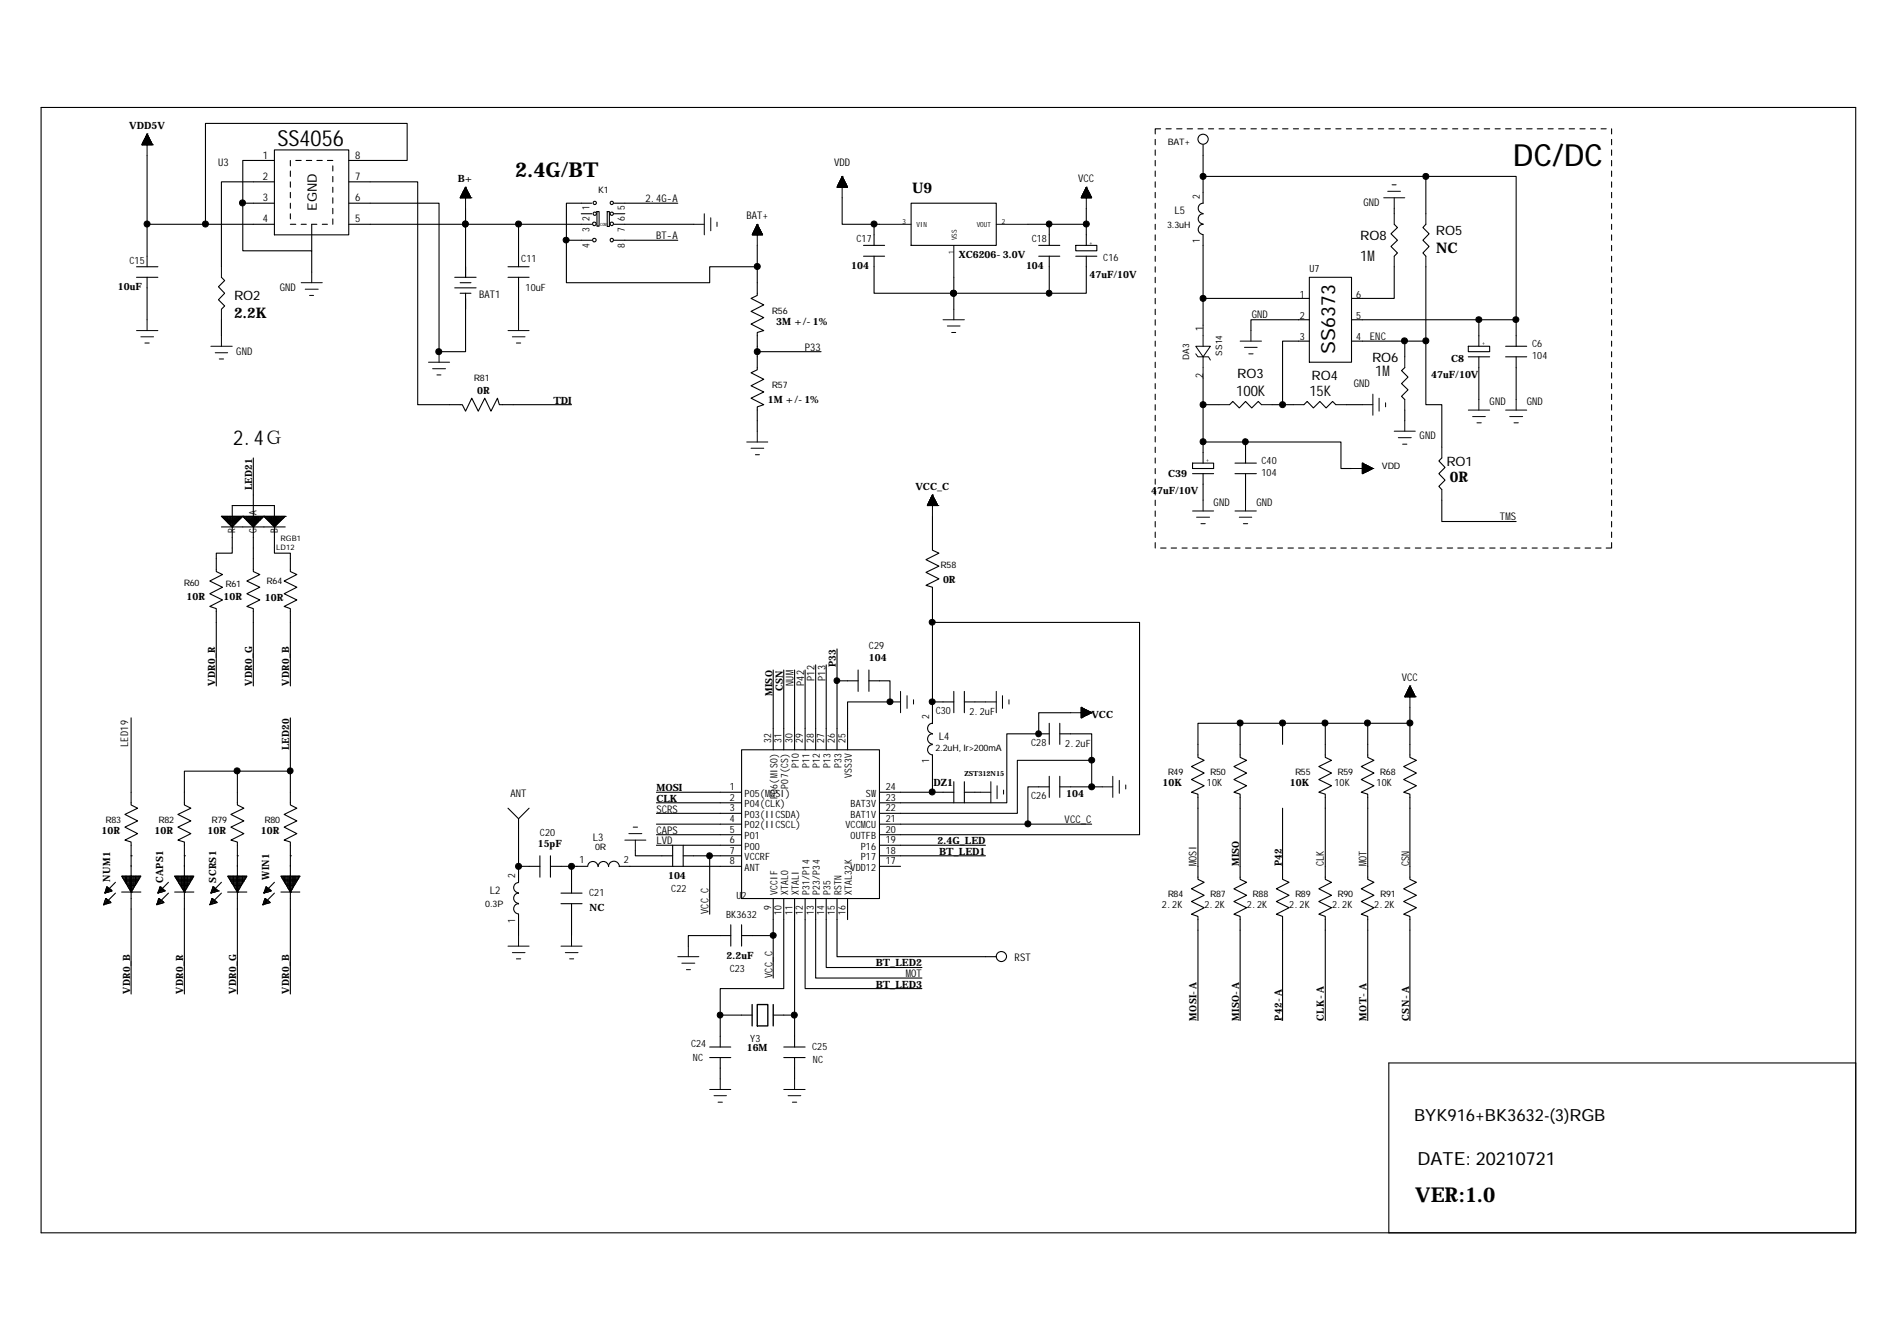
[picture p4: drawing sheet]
<svg xmlns="http://www.w3.org/2000/svg" width="297mm" height="210mm" viewBox="0 0 297 210" stroke-linecap="round" stroke-linejoin="round" font-family="sans-serif">
<defs><g id="words">
<text font-size="4.8" x="236.9" y="26">DC/DC</text>
<text font-size="3.5" x="43.4" y="22.8">SS4056</text>
<g font-size="3.2">
<text x="80.7" y="27.8">2.4G/BT</text>
<text x="36.5" y="69.7">2.4Ｇ</text>
<text x="221.6" y="188.1">VER:1.0</text>
</g>
<text font-size="3" x="209.1" y="55.4" transform="rotate(-90 209.1 55.4)">SS6373</text>
<text font-size="2.8" x="222" y="182.3">DATE: 20210721</text>
<text font-size="2.6" x="221.4" y="175.5">BYK916+BK3632-(3)RGB</text>
<g font-size="2.3">
<text x="142.8" y="30.3">U9</text>
<text x="213" y="40.9">1M</text>
<text x="224.9" y="39.6">NC</text>
<text x="36.7" y="49.8">2.2K</text>
<text x="215.3" y="58.9">1M</text>
<text x="193.5" y="62">100K</text>
<text x="205" y="62">15K</text>
<text x="227" y="75.5">0R</text>
</g>
<g font-size="2">
<text x="49.6" y="32.9" transform="rotate(-90 49.6 32.9)">EGND</text>
<text x="213" y="37.6">RO8</text>
<text x="224.8" y="36.8">RO5</text>
<text x="36.7" y="47">RO2</text>
<text x="193.7" y="59.2">RO3</text>
<text x="205.4" y="59.5">RO4</text>
<text x="214.8" y="56.7">RO6</text>
<text x="226.5" y="73">RO1</text>
</g>
<g font-size="1.7">
<text x="34.2" y="26">U3</text>
<text x="41.1" y="24.8">1</text>
<text x="41.1" y="28.1">2</text>
<text x="55.6" y="24.8">8</text>
<text x="55.6" y="28.1">7</text>
<text x="130.6" y="26">VDD</text>
<text x="168.8" y="28.5">VCC</text>
<text x="41.1" y="31.5">3</text>
<text x="41.1" y="34.8">4</text>
<text x="55.6" y="31.5">6</text>
<text x="55.6" y="34.8">5</text>
<text x="101" y="31.6">2.4G-A</text>
<text x="116.9" y="34.3">BAT+</text>
<text x="183.9" y="33.5">L5</text>
<text x="213.5" y="32.3">GND</text>
<text x="102.7" y="37.4">BT-A</text>
<text x="43.8" y="45.6">GND</text>
<text x="75" y="46.6">BAT1</text>
<text x="188.4" y="51.7" transform="rotate(-90 188.4 51.7)">1</text>
<text x="196" y="49.7">GND</text>
<text x="214.5" y="53.2">ENC</text>
<text x="37" y="55.6">GND</text>
<text x="126" y="54.9">P33</text>
<text x="188.4" y="59.2" transform="rotate(-90 188.4 59.2)">2</text>
<text x="212" y="60.5">GND</text>
<text x="233.3" y="63.3">GND</text>
<text x="239.1" y="63.3">GND</text>
<text x="222.3" y="68.7">GND</text>
<text x="190" y="79.1">GND</text>
<text x="196.7" y="79.1">GND</text>
<text x="234.9" y="81.5">TMS</text>
<text x="124.2" y="107.4" transform="rotate(-90 124.2 107.4)">NUM</text>
<text x="125.9" y="107.4" transform="rotate(-90 125.9 107.4)">P42</text>
<text x="127.6" y="106.6" transform="rotate(-90 127.6 106.6)">P12</text>
<text x="129.2" y="106.6" transform="rotate(-90 129.2 106.6)">P13</text>
<text x="219.5" y="106.6">VCC</text>
<text x="20.1" y="116.9" transform="rotate(-90 20.1 116.9)">LED19</text>
<text x="147" y="115.8">L4</text>
<text x="79.9" y="124.8">ANT</text>
<text x="92.8" y="131.6">L3</text>
<text x="102.8" y="130.5">CAPS</text>
<text x="102.8" y="127.2">SCRS</text>
<text x="166.7" y="128.8">VCC_C</text>
<text x="102.8" y="132.1">LVD</text>
<text x="187.4" y="135.6" transform="rotate(-90 187.4 135.6)">MOSI</text>
<text x="207.3" y="135.6" transform="rotate(-90 207.3 135.6)">CLK</text>
<text x="214" y="135.6" transform="rotate(-90 214 135.6)">MOT</text>
<text x="220.6" y="135.6" transform="rotate(-90 220.6 135.6)">CSN</text>
<text x="76.7" y="139.9">L2</text>
<text x="111" y="143.1" transform="rotate(-90 111 143.1)">VCC_C</text>
<text x="120.9" y="153.1" transform="rotate(-90 120.9 153.1)">VCC_C</text>
<text x="141.8" y="152.9">MOT</text>
<text x="158.9" y="150.4">RST</text>
</g>
<g font-size="1.6">
<text x="20.2" y="20.2">VDD5V</text>
<text x="71.7" y="28.5">B+</text>
<text x="92.3" y="34.6" transform="rotate(-90 92.3 34.6)">2</text>
<text x="92.3" y="32.9" transform="rotate(-90 92.3 32.9)">1</text>
<text x="97.8" y="34.6" transform="rotate(-90 97.8 34.6)">6</text>
<text x="97.8" y="32.9" transform="rotate(-90 97.8 32.9)">5</text>
<text x="187.9" y="31.1" transform="rotate(-90 187.9 31.1)">2</text>
<text x="20.3" y="41.2">C15</text>
<text x="81.6" y="41.1">C11</text>
<text x="92.3" y="38.7" transform="rotate(-90 92.3 38.7)">4</text>
<text x="92.3" y="36.3" transform="rotate(-90 92.3 36.3)">3</text>
<text x="97.8" y="38.7" transform="rotate(-90 97.8 38.7)">8</text>
<text x="97.8" y="36.3" transform="rotate(-90 97.8 36.3)">7</text>
<text x="134.1" y="37.9">C17</text>
<text x="150.2" y="40.4">XC6206-3.0V</text>
<text x="161.5" y="37.9">C18</text>
<text x="172.8" y="40.9">C16</text>
<text x="187.9" y="38.1" transform="rotate(-90 187.9 38.1)">1</text>
<text x="18.5" y="45.4">10uF</text>
<text x="82.3" y="45.6">10uF</text>
<text x="133.3" y="42.1">104</text>
<text x="160.7" y="42.1">104</text>
<text x="170.6" y="43.4">47uF/10V</text>
<text x="203.5" y="46.6">1</text>
<text x="205" y="42.6">U7</text>
<text x="212.3" y="46.6">6</text>
<text x="121.5" y="50.9">3M +/-1%</text>
<text x="203.5" y="49.9">2</text>
<text x="203.5" y="53.2">3</text>
<text x="212.3" y="53.2">4</text>
<text x="212.3" y="49.9">5</text>
<text x="224.1" y="59.2">47uF/10V</text>
<text x="227.2" y="56.7">C8</text>
<text x="239.9" y="54.4">C6</text>
<text x="239.9" y="56.2">104</text>
<text x="74.7" y="61.7">0R</text>
<text x="86.7" y="63.2">TDI</text>
<text x="120.2" y="63">1M +/-1%</text>
<text x="39.5" y="76.8" transform="rotate(-90 39.5 76.8)">LED21</text>
<text x="143.3" y="76.6">VCC_C</text>
<text x="180.3" y="77.4">47uF/10V</text>
<text x="182.9" y="74.6">C39</text>
<text x="197.5" y="72.7">C40</text>
<text x="197.5" y="74.5">104</text>
<text x="36.8" y="83.5" transform="rotate(-90 36.8 83.5)">R</text>
<text x="40.2" y="83.5" transform="rotate(-90 40.2 83.5)">G</text>
<text x="40.2" y="80.6" transform="rotate(-90 40.2 80.6)">A</text>
<text x="43.5" y="83.5" transform="rotate(-90 43.5 83.5)">B</text>
<text x="29.2" y="94">10R</text>
<text x="35" y="94">10R</text>
<text x="41.5" y="94.1">10R</text>
<text x="147.7" y="91.3">0R</text>
<text x="136.1" y="101.6">C29</text>
<text x="33.7" y="107.4" transform="rotate(-90 33.7 107.4)">VDR0_R</text>
<text x="39.5" y="107.4" transform="rotate(-90 39.5 107.4)">VDR0_G</text>
<text x="45.3" y="107.4" transform="rotate(-90 45.3 107.4)">VDR0_B</text>
<text x="130.9" y="104.5" transform="rotate(-90 130.9 104.5)">P33</text>
<text x="136.1" y="103.4">104</text>
<text x="120.9" y="108.9" transform="rotate(-90 120.9 108.9)">MISO</text>
<text x="122.6" y="108.2" transform="rotate(-90 122.6 108.2)">CSN</text>
<text x="145.5" y="112.5" transform="rotate(-90 145.5 112.5)">2</text>
<text x="146.5" y="111.7">C30</text>
<text x="151.8" y="111.9">2.2uF</text>
<text x="170.9" y="112.4">VCC</text>
<text x="45.3" y="117.4" transform="rotate(-90 45.3 117.4)">LED20</text>
<text x="120.7" y="116.3" transform="rotate(-90 120.7 116.3)">32</text>
<text x="122.4" y="116.3" transform="rotate(-90 122.4 116.3)">31</text>
<text x="124.1" y="116.3" transform="rotate(-90 124.1 116.3)">30</text>
<text x="125.7" y="116.3" transform="rotate(-90 125.7 116.3)">29</text>
<text x="127.4" y="116.3" transform="rotate(-90 127.4 116.3)">28</text>
<text x="129.1" y="116.3" transform="rotate(-90 129.1 116.3)">27</text>
<text x="130.7" y="116.3" transform="rotate(-90 130.7 116.3)">26</text>
<text x="132.4" y="116.3" transform="rotate(-90 132.4 116.3)">25</text>
<text x="145.5" y="119.5" transform="rotate(-90 145.5 119.5)">1</text>
<text x="161.5" y="116.7">C28</text>
<text x="166.8" y="116.9">2.2uF</text>
<text x="102.8" y="125.5">CLK</text>
<text x="102.8" y="123.8">MOSI</text>
<text x="114.3" y="123.7">1</text>
<text x="114.3" y="125.3">2</text>
<text x="116.6" y="124.7">P05(MOSI)</text>
<text x="121.8" y="125.1" transform="rotate(-90 121.8 125.1)">P06(MISO)</text>
<text x="123.4" y="123.5" transform="rotate(-90 123.4 123.5)">P07(CS)</text>
<text x="125.1" y="120.2" transform="rotate(-90 125.1 120.2)">P10</text>
<text x="126.7" y="120.2" transform="rotate(-90 126.7 120.2)">P11</text>
<text x="128.4" y="120.2" transform="rotate(-90 128.4 120.2)">P12</text>
<text x="130" y="120.2" transform="rotate(-90 130 120.2)">P13</text>
<text x="131.7" y="120.2" transform="rotate(-90 131.7 120.2)">P33</text>
<text x="133.4" y="121.8" transform="rotate(-90 133.4 121.8)">VSS3V</text>
<text x="135.6" y="124.7">SW</text>
<text x="138.7" y="125.3">23</text>
<text x="138.7" y="123.7">24</text>
<text x="146.2" y="123">DZ1</text>
<text x="161.5" y="125">C26</text>
<text x="167" y="124.8">104</text>
<text x="182" y="123">10K</text>
<text x="189" y="123">10K</text>
<text x="202" y="123">10K</text>
<text x="209" y="123">10K</text>
<text x="215.6" y="123">10K</text>
<text x="15.9" y="130.5">10R</text>
<text x="24.2" y="130.5">10R</text>
<text x="32.5" y="130.5">10R</text>
<text x="40.9" y="130.5">10R</text>
<text x="84.5" y="130.8">C20</text>
<text x="114.3" y="127">3</text>
<text x="114.3" y="128.7">4</text>
<text x="114.3" y="130.3">5</text>
<text x="114.3" y="132">6</text>
<text x="116.6" y="126.3">P04(CLK)</text>
<text x="116.6" y="128">P03(IICSDA)</text>
<text x="116.6" y="129.7">P02(IICSCL)</text>
<text x="116.6" y="131.3">P01</text>
<text x="132.4" y="129.7">VCCMCU</text>
<text x="133.2" y="131.3">OUTFB</text>
<text x="133.2" y="128">BAT1V</text>
<text x="133.2" y="126.3">BAT3V</text>
<text x="138.7" y="132">19</text>
<text x="138.7" y="130.3">20</text>
<text x="138.7" y="128.7">21</text>
<text x="138.7" y="127">22</text>
<text x="42.2" y="137.7" transform="rotate(-90 42.2 137.7)">WIN1</text>
<text x="80.7" y="137.5" transform="rotate(-90 80.7 137.5)">2</text>
<text x="84.2" y="132.6">15pF</text>
<text x="90.7" y="135.1">1</text>
<text x="97.7" y="135.1">2</text>
<text x="104.6" y="137.6">104</text>
<text x="114.3" y="133.7">7</text>
<text x="114.3" y="135.3">8</text>
<text x="116.6" y="133">P00</text>
<text x="116.6" y="134.6">VCCRF</text>
<text x="116.6" y="136.3">ANT</text>
<text x="133.2" y="136.3">VDD12</text>
<text x="134.8" y="134.6">P17</text>
<text x="134.8" y="133">P16</text>
<text x="138.7" y="135.3">17</text>
<text x="138.7" y="133.7">18</text>
<text x="146.8" y="132.1">2.4G_LED</text>
<text x="147.1" y="133.8">BT_LED1</text>
<text x="194.1" y="135.6" transform="rotate(-90 194.1 135.6)">MISO</text>
<text x="200.7" y="135.6" transform="rotate(-90 200.7 135.6)">P42</text>
<text x="17.2" y="138" transform="rotate(-90 17.2 138)">NUM1</text>
<text x="25.5" y="138.2" transform="rotate(-90 25.5 138.2)">CAPS1</text>
<text x="33.9" y="138.1" transform="rotate(-90 33.9 138.1)">SCRS1</text>
<text x="92.2" y="140.3">C21</text>
<text x="92.3" y="142.6">NC</text>
<text x="105.1" y="139.6">C22</text>
<text x="113.7" y="143.7">BK3632</text>
<text x="115.3" y="140.6">U2</text>
<text x="120.7" y="142.4" transform="rotate(-90 120.7 142.4)">9</text>
<text x="121.8" y="140.1" transform="rotate(-90 121.8 140.1)">VCCIF</text>
<text x="122.4" y="143.2" transform="rotate(-90 122.4 143.2)">10</text>
<text x="123.4" y="140.1" transform="rotate(-90 123.4 140.1)">XTALO</text>
<text x="124.1" y="143.2" transform="rotate(-90 124.1 143.2)">11</text>
<text x="125.1" y="140.1" transform="rotate(-90 125.1 140.1)">XTALI</text>
<text x="125.7" y="143.2" transform="rotate(-90 125.7 143.2)">12</text>
<text x="126.7" y="140.1" transform="rotate(-90 126.7 140.1)">P31/P14</text>
<text x="127.4" y="143.2" transform="rotate(-90 127.4 143.2)">13</text>
<text x="128.4" y="140.1" transform="rotate(-90 128.4 140.1)">P23/P34</text>
<text x="129.1" y="143.2" transform="rotate(-90 129.1 143.2)">14</text>
<text x="130" y="140.1" transform="rotate(-90 130 140.1)">P35</text>
<text x="130.7" y="143.2" transform="rotate(-90 130.7 143.2)">15</text>
<text x="131.7" y="140.1" transform="rotate(-90 131.7 140.1)">RSTN</text>
<text x="132.4" y="143.2" transform="rotate(-90 132.4 143.2)">16</text>
<text x="133.4" y="140.1" transform="rotate(-90 133.4 140.1)">XTAL32K</text>
<text x="181.9" y="142.1">2.2K</text>
<text x="188.6" y="142.1">2.2K</text>
<text x="195.2" y="142.1">2.2K</text>
<text x="201.9" y="142.1">2.2K</text>
<text x="208.6" y="142.1">2.2K</text>
<text x="215.2" y="142.1">2.2K</text>
<text x="80.7" y="144.4" transform="rotate(-90 80.7 144.4)">1</text>
<text x="20.4" y="155.6" transform="rotate(-90 20.4 155.6)">VDR0_B</text>
<text x="28.7" y="155.6" transform="rotate(-90 28.7 155.6)">VDR0_R</text>
<text x="37" y="155.6" transform="rotate(-90 37 155.6)">VDR0_G</text>
<text x="45.3" y="155.6" transform="rotate(-90 45.3 155.6)">VDR0_B</text>
<text x="113.7" y="150.1">2.2uF</text>
<text x="114.3" y="152.1">C23</text>
<text x="137.1" y="154.6">BT_LED3</text>
<text x="137.1" y="151.3">BT_LED2</text>
<text x="187.4" y="159.7" transform="rotate(-90 187.4 159.7)">MOSI-A</text>
<text x="194.1" y="159.7" transform="rotate(-90 194.1 159.7)">MISO-A</text>
<text x="200.7" y="159.7" transform="rotate(-90 200.7 159.7)">P42-A</text>
<text x="207.3" y="159.7" transform="rotate(-90 207.3 159.7)">CLK-A</text>
<text x="214" y="159.7" transform="rotate(-90 214 159.7)">MOT-A</text>
<text x="220.6" y="159.7" transform="rotate(-90 220.6 159.7)">CSN-A</text>
<text x="108.2" y="163.9">C24</text>
<text x="108.5" y="166.1">NC</text>
<text x="116.9" y="164.6">16M</text>
<text x="117.5" y="163.1">Y3</text>
<text x="127.2" y="164.4">C25</text>
<text x="127.3" y="166.4">NC</text>
</g>
<g font-size="1.4">
<text x="182.8" y="22.7">BAT+</text>
<text x="93.7" y="30.3">K1</text>
<text x="182.8" y="35.6">3.3uH</text>
<text x="120.9" y="49.1">R56</text>
<text x="74.2" y="59.7">R81</text>
<text x="186.2" y="56.4" transform="rotate(-90 186.2 56.4)">DA3</text>
<text x="191.4" y="55.8" transform="rotate(-90 191.4 55.8)">SS14</text>
<text x="120.9" y="60.7">R57</text>
<text x="216.4" y="73.5">VDD</text>
<text x="147.3" y="89">R58</text>
<text x="28.8" y="91.8">R60</text>
<text x="35.3" y="91.9">R61</text>
<text x="41.7" y="91.4">R64</text>
<text x="146.5" y="117.5">2.2uH, Ir&gt;200mA</text>
<text x="182.8" y="121.3">R49</text>
<text x="189.5" y="121.3">R50</text>
<text x="202.8" y="121.3">R55</text>
<text x="209.4" y="121.3">R59</text>
<text x="216.1" y="121.3">R68</text>
<text x="16.5" y="128.8">R83</text>
<text x="24.8" y="128.8">R82</text>
<text x="33.1" y="128.8">R79</text>
<text x="41.4" y="128.8">R80</text>
<text x="93.2" y="133.1">0R</text>
<text x="76" y="142">0.3P</text>
<text x="182.8" y="140.4">R84</text>
<text x="189.5" y="140.4">R87</text>
<text x="196.1" y="140.4">R88</text>
<text x="202.8" y="140.4">R89</text>
<text x="209.4" y="140.4">R90</text>
<text x="216.1" y="140.4">R91</text>
</g>
<g font-size="1.2">
<text x="43.3" y="86.1">LD12</text>
<text x="43.9" y="84.6">RGB1</text>
</g>
<g font-size="1.1">
<text x="141.3" y="35.1">3</text>
<text x="143.5" y="35.6">VIN</text>
<text x="153" y="35.6">VOUT</text>
<text x="156.8" y="35.1">2</text>
<text x="149.4" y="39.8" transform="rotate(-90 149.4 39.8)">1</text>
<text x="149.8" y="37.6" transform="rotate(-90 149.8 37.6)">VSS</text>
<text x="151" y="121.5">ZST312N15</text>
</g>
<g font-size=".9">
<text x="170.6" y="38.3">+</text>
<text x="232.1" y="54">+</text>
<text x="188.9" y="72.3">+</text>
</g>
<text font-size=".7" x="94" y="35.4">COM</text>
</g></defs>
<g fill="none" stroke="#000" stroke-width=".17">
<path d="M6.4 16.8h284.2v176.2h-284.2zM23 24.3v17.5M32.2 35.1h10.8M38 31.8h5M43 28.5h-8.3v13.3M43 25.1h-5v14.2h10.8v3.3M43 23.5h11.6v13.3h-11.6zM45.5 25.1v.9M45.5 26.8v.8M45.5 28.5v.8M45.5 30.1v.9M45.5 31.8v.8"/>
<path d="M45.5 33.5v.8M45.5 35.1h.8M46.3 25.1h.9M47.2 35.1h.8M48 25.1h.8M49.6 25.1h.9M49.6 35.1h-.8v4.2M50.5 35.1h.8M51.3 25.1h.8M52.1 26v.8M52.1 27.6v.9M52.1 29.3v.8"/>
<path d="M52.1 31v.8M52.1 32.6v.9M52.1 34.3v.8M54.6 28.5h10.8v34.8h7l.5 1.1 1-2.1 1 2.1 1-2.1 1 2.1 1-2.1 .3 1h11.3M54.6 31.8h14.1v23.2h4.2v-9.1M54.6 35.1h26.6M54.6 25.1h9.2v-5.8h-31.6v15.8h-9.2M72.9 32.6v10.8M81.2 35.1h11.5M81.2 35.1v6.7M88.7 37.6v6.7h22.4v-2.5h7.5M91 33.5h1.7"/>
<path d="M92.7 31.8h-4v5.8h4M93.5 33.1h.3v2.3h-.3zM95.1 33.1h.3v2.3h-.3zM96.2 35.1h12.4M96.2 37.6h9.9M96.2 31.8h9.9M96.2 33.5h1.6M118.6 38.4v7.8l-1 .5 2 1-2 1 2 1-2 1 2 1-1 .3v5.9l-1 .4 2 1.1-2 1 2 1-2 .9 2 1-1 .4v3.8M131.9 31v4.1h5.8M135.2 38.4h3.3M136.9 35.1v3.3M142.7 31.8h13.3v6.6h-13.3z"/>
<path d="M161 35.1h3.3v3.3M162.6 38.4h3.3M164.3 35.1h5.8M168.4 38.4h3.3v.9h-3.3zM170.1 32.6v5.8M180.9 21.8v.9M180.9 23.5v.8M180.9 25.1v.9M180.9 26.8v.8M180.9 28.5v.8M180.9 30.1v.9M180.9 31.8v.8"/>
<path d="M180.9 33.5v.8M180.9 35.1v.8M180.9 36.8v.8M180.9 38.4v.9M181.7 20.2h-.8v.8M182.6 20.2h.8M184.2 20.2h.9M185.9 20.2h.8M187.6 20.2h.8M188.4 35.2a.77 .77 0 0 0-.8 .6 .77 .77 0 0 0 .5 .8l.3 .1M188.4 33.5a.77 .77 0 0 0-.8 .6 .77 .77 0 0 0 .5 .9l.3 .1M188.4 22.7v9.1a.81 .81 0 0 0-.8 .8 .81 .81 0 0 0 .8 .8"/>
<path d="M188.4 36.8v9.9M188.4 27.6h34.9M189.2 20.2h.8M190.9 20.2h.8M192.5 20.2h.9M194.2 20.2h.8M195.9 20.2h.8M197.5 20.2h.9M199.2 20.2h.8M200.8 20.2h.9M202.5 20.2h.8M204.2 20.2h.8"/>
<path d="M205.8 20.2h.9M207.5 20.2h.8M209.2 20.2h.8M210.8 20.2h.8M212.5 20.2h.8M214.2 20.2h.8M215.8 20.2h.9M217.5 20.2h.8M218.3 35.1l.5 .5-1 1 1 1-1 1 1 1-.5 .5M218.3 32.6v.9M219.1 20.2h.9M220.8 20.2h.8"/>
<path d="M222.5 20.2h.8M223.3 35.1l-.5 .5 1 1-1 1 1 1-1 1 .5 .5M223.3 33.5v-5.9h14.1v22.5M224.1 20.2h.9M225.8 20.2h.8M227.5 20.2h.8M229.1 20.2h.8M230.8 20.2h.8M232.4 20.2h.9M234.1 20.2h.8M235.8 20.2h.8M237.4 20.2h.9"/>
<path d="M239.1 20.2h.8M240.7 20.2h.9M242.4 20.2h.8M244.1 20.2h.8M245.7 20.2h.8M247.4 20.2h.8M249 20.2h.9M250.7 20.2h.8M252.3 20.2v.8M252.3 21.8v.9M252.3 23.5v.8M252.3 25.1v.9"/>
<path d="M252.3 26.8v.8M252.3 28.5v.8M252.3 30.1v.9M252.3 31.8v.8M252.3 33.5v.8M252.3 35.1v.8M252.3 36.8v.8M252.3 38.4v.9M21.4 43.4h3.3M21.4 41.8h3.3M23 43.4v6.7M34.7 43.4l.5 .5-1 1 1 1-1 1 1 1-.5 .5"/>
<path d="M34.7 50.1v2.4M71.2 45.1h3.3M71.2 43.4h3.3M72.1 45.9h1.6M72.1 44.3h1.6M79.5 43.4h3.3M79.5 41.8h3.3M81.2 43.4v6.7M118.6 55h10M135.2 40.1h3.3M136.9 40.1v5.8h12.5M149.4 45.9h.1"/>
<path d="M149.4 43.4v5M149.4 45.9h14.9M162.6 40.1h3.3M164.3 40.1v5.8M168.4 40.1h3.3M170.1 40.1v5.8h-5.8M180.9 40.1v.8M180.9 41.8v.8M180.9 43.4v.9M180.9 45.1v.8M180.9 46.7v.9M180.9 48.4v.8"/>
<path d="M180.9 50.1v.8M180.9 51.7v.8M180.9 53.4v.8M180.9 55v.9M180.9 56.7v.8M180.9 58.3v.9M188.4 59.2v4.1h2.5M205 43.4h6.6v13.3h-6.6zM205 53.4h-4.2v9.9M205 46.7h-16.6v4.2M205 50.1h-9.1v1.6M211.6 53.4h8.4v2.5"/>
<path d="M211.6 50.1h25.8M218.3 41.8v4.9h-6.7M220 57.5l-.5 .5 1 1-1 1 1 1-1 1 .5 .5M220 53.4h3.3M223.3 41.8v21.5h2.5v6.7M229.9 54.2h3.4v.8h-3.4zM229.9 55.9h3.4M231.6 50.1v4.1M231.6 55.9v6.6M235.8 54.2h3.3M235.8 55.9h3.3M237.4 50.1v4.1"/>
<path d="M237.4 55.9v6.6M252.3 40.1v.8M252.3 41.8v.8M252.3 43.4v.9M252.3 45.1v.8M252.3 46.7v.9M252.3 48.4v.8M252.3 50.1v.8M252.3 51.7v.8M252.3 53.4v.8M252.3 55v.9M252.3 56.7v.8"/>
<path d="M252.3 58.3v.9M39.7 71.7v17.8l1 .4-2 1 2 1-2 1 2 1-2 1 1 .4v12.1M180.9 60v.8M180.9 61.7v.8M180.9 63.3v.9M180.9 65v.8M180.9 66.6v.9M180.9 68.3v.9M180.9 70v.8M180.9 71.7v.8M180.9 73.3v.8M180.9 75v.8"/>
<path d="M180.9 76.6v.9M180.9 78.3v.8M180.9 80v.8M186.7 72.5h3.3v.8h-3.3zM186.7 74.1h3.3M188.4 63.3v9.2M188.4 74.1v4.2M188.4 69.2h6.6M192.5 63.3l.5-.5 1.1 1.1 .9-1.1 1 1.1 1-1.1 .5 .5M193.4 72.5h3.3M193.4 74.1h3.3M195 69.2h15v4.1h1.6"/>
<path d="M195 69.2v3.3M195 74.1v4.2M199.2 63.3h3.3M204.2 63.3l.5-.5 1 1.1 1-1.1 .9 1.1 1.1-1.1 .5 .5M210.8 63.3h2.5M220 64.2v1.6M225.8 71.7l-.5 .5 1 1-1 .9 1 1.1-1 .9 .5 .5M225.8 78.3v3.3h11.6M252.3 60v.8M252.3 61.7v.8M252.3 63.3v.9M252.3 65v.8"/>
<path d="M252.3 66.6v.9M252.3 68.3v.9M252.3 70v.8M252.3 71.7v.8M252.3 73.3v.8M252.3 75v.8M252.3 76.6v.9M252.3 78.3v.8M252.3 80v.8M34.7 80.8h3.3l-1.6 1.7zM34.7 80.8h.1M34.7 80.8h10"/>
<path d="M34.7 82.5h10M34.8 80.8v.2M35 80.8v.4M35.2 80.8v.5M35.3 80.8v.7M35.5 80.8v.9M35.6 80.8v1M35.9 80.8v1.2M36 80.8v1.3h.7v-1.3M36.2 80.8v1.6M36.4 82.5h.1M36.5 80.8v1.5h-.3"/>
<path d="M36.8 80.8v1.2h-.9M37 80.8v1h-1.4M37.2 80.8v.8h-1.7M37.3 80.8v.7h-2M37.5 80.8v.5h-2.3M37.7 80.8v.3h-2.7M37.8 80.8v.2h-3M38 80.8h3.3l-1.6 1.7zM38 80.8h.1M38.2 80.8v.2M38.3 80.8v.4M38.5 80.8v.5"/>
<path d="M38.7 80.8v.7M38.8 80.8v.9M39 80.8v1M39.2 80.8v1.2M39.3 80.8v1.3h.7v-1.3M39.5 80.8v1.6M39.7 82.5h.1M39.8 80.8v1.5h-.3M40.2 80.8v1.2h-1M40.3 80.8v1h-1.3M40.5 80.8v.8h-1.7M40.7 80.8v.7h-2"/>
<path d="M40.8 80.8v.5h-2.3M41 80.8v.3h-2.7M41.1 80.8v.2h-2.9M41.3 80.8h.1M41.3 80.8h3.4l-1.7 1.7zM41.5 80.8v.2M41.7 80.8v.4M41.8 80.8v.5M42 80.8v.7M42.2 80.8v.9M42.3 80.8v1M42.5 80.8v1.2"/>
<path d="M42.6 80.8v1.3h.7v-1.3M42.8 80.8v1.6M43 82.5h.1M43.1 80.8v1.5h-.3M43.5 80.8v1.2h-1M43.6 80.8v1h-1.3M43.8 80.8v.8h-1.6M44 80.8v.7h-2M44.2 80.8v.5h-2.4M44.3 80.8v.3h-2.6M44.5 80.8v.2h-3M44.7 80.8h.1"/>
<path d="M146 80.8v5.3l1 .5-2 1 2 1-2 1 2 1-2 1 1 .3v21.3M146 97.4h32.4v33.3h-40.7M180.9 81.6v.9M180.9 83.3v.8M180.9 84.9v.9M181.7 85.8h.9M183.4 85.8h.8M185.1 85.8h.8M186.7 85.8h.9M188.4 85.8h.8M190 85.8h.9M191.7 85.8h.8"/>
<path d="M193.4 85.8h.8M195 85.8h.9M196.7 85.8h.8M198.4 85.8h.8M200 85.8h.8M201.7 85.8h.8M203.3 85.8h.9M205 85.8h.8M206.7 85.8h.8M208.3 85.8h.9M210 85.8h.8M211.6 85.8h.9"/>
<path d="M213.3 85.8h.9M215 85.8h.8M216.7 85.8h.8M218.3 85.8h.8M220 85.8h.8M221.6 85.8h.9M223.3 85.8h.8M225 85.8h.8M226.6 85.8h.9M228.3 85.8h.8M229.9 85.8h.9M231.6 85.8h.8"/>
<path d="M233.3 85.8h.8M234.9 85.8h.9M236.6 85.8h.8M238.3 85.8h.8M239.9 85.8h.8M241.6 85.8h.8M243.2 85.8h.9M244.9 85.8h.8M246.5 85.8h.9M248.2 85.8h.8M249.9 85.8h.8M252.3 84.9v.9h-.8"/>
<path d="M252.3 81.6v.9M252.3 83.3v.8M20.5 112.4v13.6l1 .5-1.9 1 1.9 1-1.9 1 1.9 1-1.9 1 .9 .3v23.8M33.9 107.4v-12.1l-1-.4 1.9-1-1.9-1 1.9-1-1.9-1 1.9-1-.9-.4v-2.9h2.5v-7.5h6.6v7.5h2.5v2.9l1 .4-2 1 2 1-2 1 2 1-2 1 1 .4v12.1M45.5 112.4v13.6l1 .5-2 1 2 1-2 1 2 1-2 1 1 .3v23.8M116.1 117.4h21.6v23.2h-21.6zM121.1 104.9v12.5M122.7 104.9v12.5M124.4 104.9v12.5M126.1 104.9v12.5M127.7 104.1v13.3M129.4 104.1v13.3"/>
<path d="M131.1 101.6v15.8M131.1 106.6h3.3M134.4 104.9v3.3M136.1 106.6h3.3v3.3h-6.7v7.5M136.1 104.9v3.3M146 116.6a.81 .81 0 0 0-.8 .8 .81 .81 0 0 0 .8 .8v5.8h3.4M146 114.9a.77 .77 0 0 0-.8 .6 .77 .77 0 0 0 .5 .9l.3 .1M146 113.3a.77 .77 0 0 0-.8 .6 .77 .77 0 0 0 .5 .8l.3 .1M146 109.9h3.4M149.4 108.2v3.4M151 108.2v3.4M151 109.9h3.3"/>
<path d="M162.6 114.9h1.7M162.6 114.9h.1M162.6 114.9h-5v10.8h-19.9M164.3 113.2v3.3M165.9 114.9h5v8.3h-5M165.9 113.2v3.3M167.6 111.6h-5v3.3M170.9 119h-11.6v8.3h-21.6M194.2 113.2v5.3l1 .5-2 1 2 1-2 1 2 1-2 1 1 .3v13.3l1 .5-2 1 2 1-2 1 2 1-2 1 1 .3v16.3M200.8 113.2h-13.2v5.3l1 .5-2 1 2 1-2 1 2 1-2 1 1 .3v13.3l1 .5-2 1 2 1-2 1 2 1-2 1 1 .3v16.3M207.5 113.2h-6.7v3.3M214.2 113.2h-6.7v5.3l1 .5-2 1 2 1-2 1 2 1-2 1 1 .3v13.3l1 .5-2 1 2 1-2 1 2 1-2 1 1 .3v16.3"/>
<path d="M220.8 110.7v7.8l1 .5-2 1 2 1-2 1 2 1-2 1 1 .3v13.3l1 .5-2 1 2 1-2 1 2 1-2 1 1 .3v16.3M220.8 113.2h-6.6v5.3l.9 .5-2 1 2 1-2 1 2 1-2 1 1.1 .3v13.3l.9 .5-2 1 2 1-2 1 2 1-2 1 1.1 .3v16.3M16.4 139.7v.1M16.5 139.6h.6M16.6 139.4h.9M16.6 139.2h.7M16.6 139.1v.6M16.7 139h.3v.6M16.7 138.8h.1M16.8 138.9v.8M17.2 139.2v.3M17.4 139.3v.2"/>
<path d="M18.1 138.1l-1.7 1.7 .3-1 .9 .7-1.2 .3M18.1 139.8l-1.7 1.6M19 139.6h3.1M19.1 137.2h2.9M19.2 137.1v.3h2.7M19.3 137.6h2.5M19.4 137.1v.7M19.6 138h1.9M19.6 137.1v1M19.7 138.2h1.7M19.8 137.1v1.3h1.5M20 138.6h1.2"/>
<path d="M20 137.1v1.6M20.1 138.8h.9M20.2 139h.7M20.2 137.1v2M20.3 139.2h.5M20.4 137.1v2.3h.3M20.5 137.1h1.6l-1.6 2.5zM20.5 139.6h.1M20.5 134h.1M20.6 137.1v2.4M20.8 137.1v2.1M21 137.1v1.7"/>
<path d="M21.2 137.1v1.4M21.4 137.1v1M21.6 137.1v.8h-2.1M21.8 137.1v.4M22 137.1v.1M24.8 139.6h.6M24.8 139.5v.3M24.8 139.4h1M24.9 139.2h.7v.3M25 139h.4M25 138.9v.8M25.1 138.8h.1"/>
<path d="M25.2 138.9v.7M25.4 139v.6M25.8 139.4v.1M26.4 138.1l-1.7 1.7 .4-1 .8 .7-1.2 .3M26.4 139.8l-1.7 1.6M27.3 139.6h3.1M27.4 137.1v.1h2.9M27.5 137.4h2.7M27.6 137.1v.4M27.6 137.6h2.5M27.8 137.1v.8h2.1M27.9 138h1.9"/>
<path d="M28 138.2h1.7M28 137.1v1.1M28.2 137.1v1.4M28.3 138.6h1.2M28.4 138.8h1M28.4 137.1v1.8M28.5 139h.8M28.6 139.2h.5M28.6 137.1v2.1M28.7 139.4h.3M28.8 137.1v2.4M28.9 137.1h1.5l-1.5 2.5z"/>
<path d="M28.9 139.6h.1M28.9 134h.1M29 137.1v2.3M29.2 137.1v1.9M29.4 137.1v1.6M29.6 137.1v1.3h-1.5M29.8 137.1v1M30 137.1v.6M30.2 137.1v.3M33.1 139.6h.6M33.1 139.4h1M33.2 139.3v.4"/>
<path d="M33.2 139.2h.7M33.3 139h.4M33.4 138.8h.1M33.4 138.8v.9M33.6 139v.6M33.8 139.1v.4M34 139.3v.2M34.2 139.5h.1M34.7 138.1l-1.7 1.7 .4-1 .8 .7-1.2 .3M34.7 139.8l-1.7 1.6M35.6 139.6h3.1M35.7 137.2h3"/>
<path d="M35.8 137.1v.2M35.9 137.4h2.6M36 137.1v.5h2.4v-.5M36.1 137.9h2.2M36.2 137.1v.9M36.2 138h1.9M36.3 138.2h1.7M36.4 137.1v1.2M36.4 138.4h1.5M36.6 137.1v1.5h1.2v-1.5M36.7 138.8h1M36.8 139h.7"/>
<path d="M36.8 137.1v1.9M36.9 139.2h.5M37 137.1v2.2M37 139.4h.3M37.2 137.1h1.5l-1.5 2.5zM37.2 139.6h.1M37.2 134h.1M37.2 120.7h8.3M37.4 137.1v2.2M37.5 137.1v1.9M38 137.1v1.2M38.2 137.1v.9"/>
<path d="M38.6 137.1v.2M41.4 139.7v.1M41.4 139.6h.6M41.4 139.4h1M41.5 139.2h.7M41.6 139h.4v.6M41.6 139.1v.6M41.7 138.8h.1M41.7 138.9v.8M42.2 139.2v.3M42.3 139.3v.2M43 138.1l-1.7 1.7 .4-1 .8 .7-1.2 .3"/>
<path d="M43 139.8l-1.7 1.6M44 139.6h2.9M44 137.2h2.9M44.2 137.1v.3h2.6M44.3 137.6h2.4M44.4 137.9h2.2M44.4 137.1v.7M44.5 138h1.9M44.5 137.1v1M44.6 138.2h1.7M44.7 137.1v1.3h1.5M44.9 138.6h1.2"/>
<path d="M45 137.1v1.6M45 138.8h1M45.1 139h.7M45.1 137.1v2M45.2 139.2h.6M45.3 137.1v2.3h.3M45.5 137.1h1.4l-1.4 2.5zM45.5 139.6h.1M45.5 134h.1M45.6 137.1v2.4M45.8 137.1v2.1M45.9 137.1v1.7"/>
<path d="M46.1 137.1v1.4M46.3 137.1v1M46.5 137.1v.8M46.7 137.1v.4M46.9 137.1v.1M79.5 126.5l1.7 1.7v9.9M81.2 135.6h3.3M81.2 139.8a.77 .77 0 0 0-.8 .7 .77 .77 0 0 0 .5 .8l.3 .1M81.2 138.1a.81 .81 0 0 0-.8 .9 .81 .81 0 0 0 .8 .8M82.8 126.5l-1.6 1.7M84.5 134v3.3M86.2 135.6h3.3"/>
<path d="M86.2 134v3.3M87.8 139.8h3.3M92 135.6h-2.5v4.2M92 135.6a.8 .8 0 0 1 .9-.8 .8 .8 0 0 1 .7 .9M93.7 135.6a.8 .8 0 0 1 .8-.8 .8 .8 0 0 1 .8 .9M95.3 135.6a.83 .83 0 0 1 .8-.8 .83 .83 0 0 1 .8 .9M97 135.6h19.1M99.5 133.2v.8h5.8M102.8 124h13.3M102.8 125.7h13.3M102.8 127.3h13.3M102.8 129h13.3"/>
<path d="M102.8 130.7h13.3M102.8 132.3h13.3M105.3 132.3v3.3M107 134h9.1M107 132.3v3.3M111.1 134v9.1M137.7 124h8.3M137.7 129h33.2M137.7 132.3h16.6M137.7 134h16.6M137.7 135.6h3.3M149.4 122.4v3.3"/>
<path d="M151 124h2.5M151 122.4v3.3M164.3 123.2h-3.3v5.8M164.3 121.5v3.3M165.9 121.5v3.3M170.9 123.2h1.7M200.8 126.5v11.1l1 .5-1.9 1 1.9 1-1.9 1 1.9 1-1.9 1 .9 .3v16.3M16.2 141.6h.1M16.3 141.2h1M16.5 140.8h.3v.6M16.6 140.6h.1M16.6 140.6l.8 .7-1.2 .3z"/>
<path d="M16.6 140.6v.9M17 141v.4h-.7M17.1 141h-.7v.5M17.2 141.1v.2M24.7 141.2h.9v.1M24.7 141h.7v.3M24.8 140.6l.9 .7-1.1 .3zM24.8 140.6h.1M25 140.7v.8M25.1 140.8h-.3v.7M25.2 140.9v.5M25.4 141.4h-.8v.2"/>
<path d="M28.9 155.6v-23.8l-1-.3 2-1-2-1 2-1-2-1 2-1-1-.5v-5.3h8.3v5.3l1 .5-2 1 2 1-2 1 2 1-2 1 1 .3v23.8M32.9 141.4h.8M33.1 141h.6M33.1 140.8h.3M33.2 140.6h.1M33.2 140.6v.9M33.2 140.6l.8 .7-1.1 .3zM33.4 140.8v.6M33.6 140.9v.5M33.8 141.1v.2M33.9 141.2h-.9v.3M34 141.2v.1"/>
<path d="M41.1 141.6h.1M41.3 141.2h.9M41.4 140.8h.3v.6M41.5 140.6h.1M41.5 140.6l.8 .7-1.2 .3zM41.6 140.6v.9M42 141v.4h-.8M42 141h-.6v.5M42.2 141.1v.2M81.2 141.5a.77 .77 0 0 0-.8 .6 .77 .77 0 0 0 .5 .9l.3 .1M81.2 143.1v3.3M87.8 141.4h3.3"/>
<path d="M89.5 141.4v5M112.8 158.9h5M112.8 158.9v5M114.4 146.4h-6.6v1.7M114.4 144.8v3.3M116.1 144.8v3.3M116.1 146.4h5M121.1 140.6v12.5M122.7 140.6v14.1h-9.9v4.2M124.4 140.6v18.3h-3.3M124.4 158.9v5M126.1 140.6v14.1h18.3"/>
<path d="M127.7 140.6v12.5h16.7M129.4 140.6v10.8h15M131.1 140.6v9.1h24.9M132.7 140.6v3.3M111.1 163.9h3.3M111.1 165.5h3.3M112.8 165.5v3.4M122.7 163.9h3.4M122.7 165.5h3.4M124.4 165.5v3.4M290.6 166.4h-73.1v26.6"/>
<circle cx="93.1" cy="37.6" r=".29"/>
<circle cx="93.1" cy="35" r=".29"/>
<circle cx="93.1" cy="33.5" r=".26"/>
<circle cx="93.1" cy="31.8" r=".26"/>
<circle cx="95.8" cy="35" r=".27"/>
<circle cx="95.8" cy="37.6" r=".27"/>
<circle cx="95.8" cy="31.8" r=".26"/>
<circle cx="95.8" cy="33.5" r=".26"/>
<circle cx="188.4" cy="21.8" r=".8"/>
<circle cx="156.8" cy="149.7" r=".8"/>
</g>
<g fill="none" stroke="#000" stroke-width=".16">
<path d="M22.2 22.7h.1M22.2 22.7h1.7M22.3 22.6h1.5M22.3 22.5h1.5v.2M22.3 22.5v.2M22.3 22.5h1.5M22.4 22.4h1.3v.3M22.4 22.3v.4M22.4 22.3h1.3M22.4 22.2h1.3v.5M22.4 22.2v.5M22.4 22.2h1.3"/>
<path d="M22.5 22.1h1.1v.6M22.5 22.1v.6M22.5 22h1.1M22.6 22h.9v.7M22.6 21.9h.9M22.6 21.9v.8M22.6 22.7v-.9h.9v.9M22.6 21.8h.9M22.7 21.7h.7v1M22.8 21.6h.5v1.1M22.8 21.4h.5v1.3M22.9 21.3h.3v1.4"/>
<path d="M22.9 21.2h.3v1.5M22.9 21.1v1.6M23 21.1h.1M23 21l.9 1.7h-1.7l.8-1.7v3.3M23 21h.1M23 21.1l.1 1.6M23 21v1.7M23.2 21.3h-.3v1.4M23.2 21.4h-.4v1.3M23.3 21.5h-.5v1.2M23.4 21.6h-.7v1.1M23.9 22.7h.1"/>
<path d="M72.1 31h.1M72.1 31h1.6M72.1 30.9h1.6M72.1 30.8h1.6v.2M72.1 30.8v.2M72.2 30.7h1.4M72.2 31v-.3h1.4v.3M72.2 30.6h1.4M72.3 31v-.5h1.2v.5M72.3 30.5h1.2M72.3 31v-.6h1.1v.6M72.3 30.3h1.1"/>
<path d="M72.4 30.3h1v.7M72.4 30.2v.8M72.4 30.2h1M72.5 30.2h.8v.8M72.5 30.1h.8M72.5 30.1v.9M72.5 30h.7v1M72.5 29.9v1.1M72.6 29.9h.6M72.6 29.9h.6v1.1M72.7 29.8h.4v1.2M72.7 29.6h.4v1.4"/>
<path d="M72.7 29.6v1.4M72.8 29.6h.2M72.8 29.5h.2v1.5M72.9 29.4v1.6M72.9 29.3v1.7M72.9 29.3l.8 1.7h-1.6l.8-1.7v3.3M72.9 29.3h.1M73 29.4h-.2v1.6M73.1 29.7h-.4v1.3M73.2 29.8h-.6v1.2M73.7 31h.1M108.6 35.1h1.7"/>
<path d="M110.3 33.5v3.3M111.3 34.1v2M112.3 34.8v.6M117.9 36.6h1.4M117.9 36.5v.3M117.9 36.5h1.4M118 36.3h1.2M118 36.3v.5M118.1 36.2h1M118.2 36h.8v.8M118.2 35.9h.8v.9M118.2 35.8v1"/>
<path d="M118.2 35.9h.8M118.3 35.8h.6v1M118.3 35.7h.6M118.3 35.7v1.1M118.3 35.7h.5M118.3 35.6v1.2M118.4 35.6h.4v1.2M118.4 35.5h.4M118.4 35.5h.3M118.4 35.4v1.4M118.4 35.4h.3M118.4 35.3v1.5"/>
<path d="M118.5 35.4h.2v1.4M118.5 35.3h.2M118.5 35.2v1.6M118.6 36.8v-1.7l.8 1.7h-1.6l.8-1.7v3.3M118.6 35.2h.1M118.7 35.2v1.6M118.8 35.5v1.3M119 36h-.8v.8M119.1 36.1h-1v.7M119.1 36.2v.6M119.2 36.3v.5M119.2 36.4h-1.3v.4"/>
<path d="M119.3 36.4v.4M119.3 36.7h-1.5v.1h1.6v-.1M119.3 36.5v.3M131.1 29.3h1.6M131.1 29.3v-.1h1.6v.1M131.1 29.1h1.5M131.1 29.3v-.2h1.5v.2M131.2 29h1.4M131.2 29.3v-.4h1.3v.4M131.2 28.9h1.3M131.3 29.3v-.5h1.2v.5M131.3 28.8h1.2"/>
<path d="M131.4 29.3v-.6h1v.6M131.4 28.6h1M131.4 29.3v-.8h1v.8M131.4 28.5h.9M131.5 28.4h.7M131.6 28.3h.6M131.7 28.1h.4M131.7 28h.3M131.8 27.8h.2M131.8 29.3v-1.6h.2v1.6M131.9 27.6l-.8 1.7h1.6l-.8-1.7v3.4M131.9 27.6h.1"/>
<path d="M131.9 27.7h.1M131.9 27.6v1.7M132 27.9v1.4M132 27.9h-.3v1.4M132.1 28v1.3M132.1 28h-.4v1.3M132.2 28.2h-.6v1.1M132.2 28.1v1.2M132.2 28.3h-.7v1M132.2 28.3v1M132.3 28.4v.9M132.3 28.4h-.8v.9"/>
<path d="M137.7 35.1h5M149.4 38.4v5M156 35.1h5M169.3 31h1.6M169.3 30.9h1.6v.1M169.4 30.7h1.5v.3M169.4 30.7v.3M169.4 30.7h1.4M169.5 30.6h1.3v.4M169.5 30.5h1.2M169.5 30.6v.4M169.5 30.5h1.2v.5"/>
<path d="M169.5 30.5v.5M169.5 30.4h1.2M169.6 31v-.7h1v.7M169.6 30.3h1M169.7 31v-.8h.9v.8M169.7 30.2h.9M169.7 30.1h.8v.9M169.7 30v1M169.8 30h.7M169.8 29.9h.6v1.1M169.8 29.8h.5v1.2M169.8 29.8v1.2"/>
<path d="M169.9 29.8h.4M169.9 29.7h.4v1.3M170 29.6h.2v1.4M170 29.5v1.5M170 29.5h.2M170.1 29.4h.1v1.6M170.1 29.4v1.6M170.1 29.3l.8 1.7h-1.6l.8-1.7v3.3M170.1 29.3h.1M170.1 29.4h.1M170.1 29.3v1.7M170.3 29.6h-.4v1.4"/>
<path d="M170.4 29.9h-.6v1.1M170.9 30.8h-1.6v.2M216.7 31h3.3M217.3 29.9h2M218 28.9h.6M218.3 31v1.6M218.3 33.5v1.6M223.3 33.5v1.6M21.4 51.7h3.3M22.1 52.7h1.9M22.7 53.7h.7M23 50.1v1.6"/>
<path d="M33 54.2h3.4M33.7 55.2h1.9M34.3 56.2h.7M34.7 41.8v1.6M34.7 48.4v1.7M34.7 52.5v1.7M47.2 44.3h3.3M47.8 45.3h2M48.5 46.2h.6M48.8 42.6v1.7M67.1 56.7h3.3M67.7 57.7h2.1"/>
<path d="M68.4 58.7h.6M68.7 55v1.7M79.5 51.7h3.3M80.2 52.7h2M80.9 53.7h.6M81.2 50.1v1.6M147.7 50.1h3.3M148.3 51h2M149 52h.6M149.4 48.4v1.7M187.2 54.2h2.3l-1.1 1.7zM187.2 55.4l.4 .5h1.6l.3 .5"/>
<path d="M188.4 50.9v3.3M188.4 55.9v3.3M194.2 53.4h3.3M194.9 54.4h1.9M195.5 55.4h.7M195.9 51.7v1.7M218.3 40.1v1.7M220 55.9v1.6M223.3 40.1v1.7M116.9 69.2h3.3M117.6 70.2h2M118.3 71.2h.6"/>
<path d="M118.6 67.5v1.7M145.2 79.1h.1M145.2 79.1h1.7M145.2 79.1h1.6M145.2 79h1.6v.1M145.2 79v.1M145.3 78.9h1.4M145.3 78.9h1.4v.2M145.3 78.8h1.4M145.3 78.8v.3M145.4 79.1v-.4h1.2v.4M145.4 78.7h1.2"/>
<path d="M145.5 79.1v-.5h1.1v.5M145.5 78.5h1M145.5 79.1v-.6h1v.6M145.5 78.4h1M145.6 78.3h.8v.8M145.6 78.3v.8M145.6 78.3h.8M145.6 78.2h.8v.9M145.6 78.2v.9M145.7 78.2h.6M145.7 78.1h.6v1M145.7 78v1.1"/>
<path d="M145.8 78h.5M145.8 77.9h.4v1.2M145.8 77.9v1.2M145.8 77.9h.4M145.8 77.8h.4v1.3M145.8 77.7v1.4M145.9 77.7h.2M145.9 77.7h.2v1.4M145.9 77.6v1.5M146 77.6h.1M146 77.5h.1l-.1 1.6M146 77.5v1.6"/>
<path d="M146 77.5l.9 1.6h-1.7l.8-1.6v3.3M146 77.5h.1M146.9 79.1h.1M186.7 80h3.3M188.4 78.3v1.7M190.9 63.3h1.6M193.4 80h3.3M195 78.3v1.7M197.5 63.3h1.7M202.5 63.3h1.7M209.2 63.3h1.6M211.6 73.3h3.4l-1.7 .8v-1.6l1.7 .8"/>
<path d="M213.3 74.1h.1M213.3 72.5h.1M213.3 63.3h1.7M213.3 74.1h.2M213.3 74h.3M213.3 72.7h.4v1.3h-.4M213.3 72.7h.6v1.2h-.6M213.3 72.8h.7v1h-.7M213.3 73.8h.9M213.3 73.7h1M213.3 73.6h1.1M213.3 73.5h1.3"/>
<path d="M213.3 73.5h1.4M213.3 73.4h1.5M213.3 73.3h1.7M213.3 73.3h1.6M213.3 73.2h1.5v.2M213.3 73.2h1.3v.3M213.3 73.1h1.2v.4M213.3 73h1.1v.6M213.3 73h.9v.7M213.3 72.9h.8v.9M213.3 72.6h.3v1.4M213.3 72.6h.1v1.5"/>
<path d="M213.3 72.5v1.6M213.4 72.5v1.6M213.5 72.6v1.5M213.7 72.7v1.3M213.8 72.7v1.2M213.9 72.8v1M214 72.9v.9M214.2 72.9v.8M214.3 73v.6M214.4 73.1v.5M214.6 73.1v.4M214.7 73.2v.3"/>
<path d="M214.8 73.3v.1M215 73.3h.1M215 61.7v3.3M215.9 62.3v2.1M217 63v.7M218.3 67.5h3.3M218.9 68.5h2.1M219.6 69.5h.7M220 62.5v1.7M220 65.8v1.7M225.8 70v1.7M225.8 76.6v1.7"/>
<path d="M229.9 64.2h3.4M230.6 65.2h2M231.3 66.2h.6M231.6 62.5v1.7M235.8 64.2h3.3M236.4 65.2h2M237.1 66.2h.6M237.4 62.5v1.7M187.4 81h2M188 82h.7M194.1 81h1.9M194.7 82h.7"/>
<path d="M139.4 109.9h1.6M141 108.2v3.4M142 108.9v2M143 109.5v.7M154.3 109.9h1.7M156 108.2v3.4M157 108.9v2M158 109.5v.7M167.6 111.6h3.3l-1.6 .8v-1.7l1.6 .9h-1.6M169.3 112.4h.1M169.3 110.7h.1M169.3 112.3h.2"/>
<path d="M169.3 112.2h.3M169.3 112.2h.4M169.3 112.1h.5M169.3 112h.7M169.3 112h.8M169.3 111.9h1M169.3 111.9h1.1M169.3 111.8h1.3M169.3 111.7h1.4M169.3 111.6h1.5M169.3 111.5h1.6v.1M169.3 111.4h1.4"/>
<path d="M169.3 111.4h1.3M169.3 111.3h1.2M169.3 111.2h1M169.3 111.2h.9M169.3 111.1h.8M169.3 111.1h.6v.9M169.3 111h.5v1.1M169.3 110.9h.4v1.3M169.3 110.8h.2M169.3 110.8h.1M169.3 110.7v1.6M169.4 110.8v1.5"/>
<path d="M169.5 110.8v1.5M169.5 110.8v1.4M169.6 110.9v1.3M169.7 110.9v1.2M169.8 111v1.1M170 111.1v.9M170.1 111.1v.9M170.1 111.1v.8M170.2 111.2v.7M170.3 111.2v.7M170.3 111.3v.5M170.4 111.3v.5"/>
<path d="M170.5 111.4v.3M170.6 111.4v.3M170.7 111.4v.2M170.8 111.5v.1M170.9 111.6h.1M220 109.1h.1M220 109.1h1.6M220 109h1.6M220 109.1v-.2h1.5v.2M220 108.9h1.5M220.1 109.1v-.3h1.4v.3M220.1 108.7h1.3"/>
<path d="M220.1 109.1v-.5h1.3v.5M220.2 108.6h1.2M220.2 108.5h1.2v.6M220.2 108.5v.6M220.3 108.4h1M220.3 108.4h1v.7M220.3 108.3v.8M220.3 108.3h1M220.3 108.3h.9v.8M220.3 108.2v.9M220.4 108.2h.8M220.4 108.1h.7v1"/>
<path d="M220.4 108v1.1M220.5 108h.6M220.5 108h.6v1.1M220.5 107.9v1.2M220.5 107.9h.6M220.6 107.9h.4v1.2M220.6 107.8v1.3M220.6 107.8h.4M220.6 107.7h.4v1.4M220.7 107.6h.2v1.5M220.7 107.5v1.6M220.7 107.5h.2"/>
<path d="M220.8 107.4l.8 1.7h-1.6l.8-1.7v3.3M220.8 107.4h.1M220.8 107.5h.1v1.6M220.8 107.4v1.7M220.9 107.7h-.3v1.4M221.6 109.1h.1M97.8 131.5h3.3M98.5 130.5h2M99.1 129.5h.7M99.5 131.5v1.7M153.5 124h1.7M155.2 122.4v3.3"/>
<path d="M156.1 123v2M157.1 123.7v.6M172.6 123.2h1.6M174.2 121.5v3.3M175.3 122.1v2.1M176.3 122.9v.6M79.5 148.1h3.3M80.2 149.1h2M80.9 150.1h.6M81.2 146.4v1.7M87.8 148.1h3.3M88.5 149.1h2"/>
<path d="M89.2 150.1h.6M89.5 146.4v1.7M106.1 149.7h3.3M106.8 150.8h2M107.5 151.8h.6M107.8 148.1v1.6M111.1 170.5h3.3M111.8 171.5h1.9M112.4 172.5h.7M112.8 168.9v1.6M122.7 170.5h3.4M123.4 171.5h2"/>
<path d="M124.1 172.5h.7M124.4 168.9v1.6"/>
</g>
<path d="M117.8 157.2v3.4M118.6 157.2h1.6v3.4h-1.6zM121.1 157.2v3.4" fill="none" stroke="#000" stroke-width=".21"/>
<g fill="#000" stroke="#000" stroke-width=".16">
<circle cx="23" cy="35.1" r=".47"/>
<circle cx="32.2" cy="35.1" r=".47"/>
<circle cx="38" cy="31.8" r=".47"/>
<circle cx="72.9" cy="35.1" r=".46"/>
<circle cx="81.2" cy="35.1" r=".47"/>
<circle cx="88.6" cy="37.6" r=".46"/>
<circle cx="136.9" cy="35.1" r=".47"/>
<circle cx="164.3" cy="35.1" r=".46"/>
<circle cx="170.1" cy="35.1" r=".47"/>
<circle cx="188.4" cy="27.6" r=".47"/>
<circle cx="223.3" cy="27.6" r=".47"/>
<circle cx="68.7" cy="55" r=".47"/>
<circle cx="118.6" cy="55" r=".47"/>
<circle cx="118.6" cy="41.7" r=".47"/>
<circle cx="149.3" cy="45.9" r=".47"/>
<circle cx="164.3" cy="45.9" r=".46"/>
<circle cx="188.4" cy="46.7" r=".47"/>
<circle cx="219.9" cy="53.3" r=".47"/>
<circle cx="223.3" cy="53.3" r=".47"/>
<circle cx="231.6" cy="50" r=".46"/>
<circle cx="237.4" cy="50" r=".46"/>
<circle cx="188.4" cy="69.1" r=".47"/>
<circle cx="188.4" cy="63.3" r=".47"/>
<circle cx="195" cy="69.1" r=".46"/>
<circle cx="200.8" cy="63.3" r=".47"/>
<circle cx="146" cy="97.4" r=".46"/>
<circle cx="131" cy="106.5" r=".45"/>
<circle cx="139.4" cy="109.8" r=".46"/>
<circle cx="146" cy="109.8" r=".46"/>
<circle cx="162.6" cy="114.9" r=".46"/>
<circle cx="170.9" cy="119" r=".46"/>
<circle cx="194.2" cy="113.2" r=".47"/>
<circle cx="200.8" cy="113.2" r=".47"/>
<circle cx="207.5" cy="113.2" r=".47"/>
<circle cx="214.1" cy="113.2" r=".47"/>
<circle cx="220.8" cy="113.2" r=".47"/>
<circle cx="37.1" cy="120.7" r=".47"/>
<circle cx="45.4" cy="120.7" r=".46"/>
<circle cx="81.2" cy="135.6" r=".47"/>
<circle cx="89.5" cy="135.6" r=".47"/>
<circle cx="111.1" cy="134" r=".46"/>
<circle cx="146" cy="124" r=".47"/>
<circle cx="160.9" cy="129" r=".47"/>
<circle cx="170.9" cy="123.2" r=".47"/>
<circle cx="112.7" cy="158.9" r=".46"/>
<circle cx="121.1" cy="146.4" r=".46"/>
<circle cx="124.4" cy="158.9" r=".47"/>
</g>
<use href="#words"/>
</svg>
